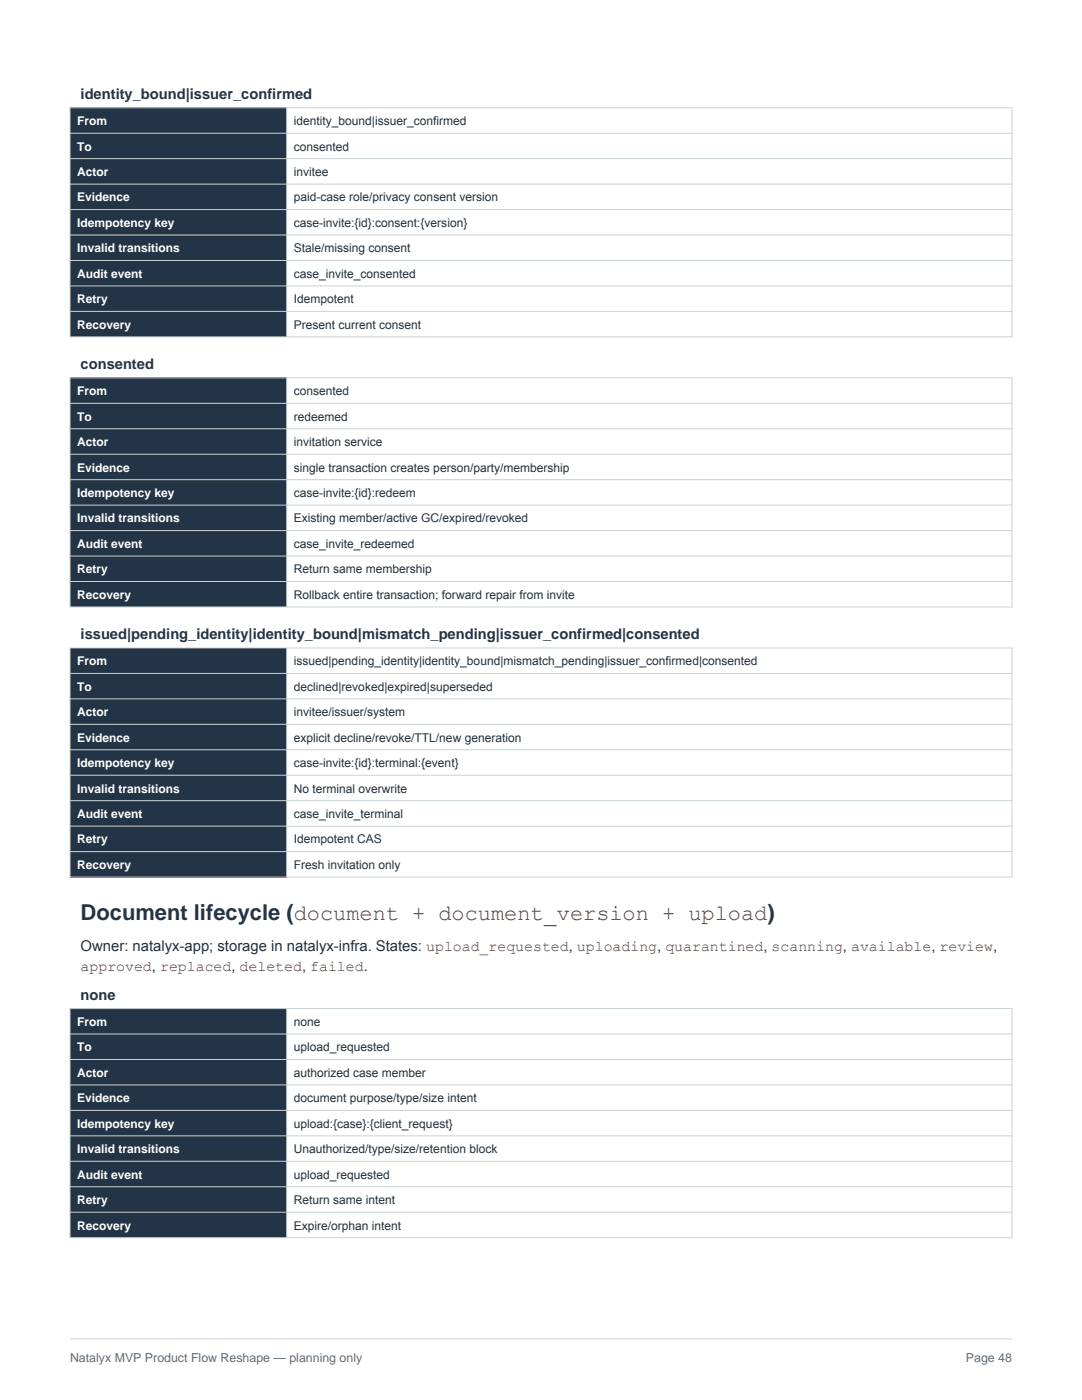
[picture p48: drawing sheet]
<svg xmlns="http://www.w3.org/2000/svg" width="216mm" height="279mm" viewBox="0 0 216 279" stroke-linecap="round" stroke-linejoin="round" font-family="sans-serif">
<defs><g id="words">
<text font-size="4.4" fill="#243447" x="16.1" y="183.6">Document lifecycle (document + document_version + upload)</text>
<text font-size="3" fill="#253238" x="16.1" y="189.8">Owner: natalyx-app; storage in natalyx-infra. States: upload_requested, uploading, quarantined, scanning, available, review,</text>
<text font-size="3" fill="#7a351a" x="16.1" y="193.7">approved, replaced, deleted, failed.</text>
<g font-size="2.9" fill="#243447">
<text x="16.1" y="19.8">identity_bound|issuer_confirmed</text>
<text x="16.1" y="73.7">consented</text>
<text x="16.1" y="127.6">issued|pending_identity|identity_bound|mismatch_pending|issuer_confirmed|consented</text>
<text x="16.1" y="199.6">none</text>
</g>
<g font-size="2.5" fill="#5f6d73">
<text x="14" y="271.8">Natalyx MVP Product Flow Reshape — planning only</text>
<text x="192.7" y="271.8">Page 48</text>
</g>
<g font-size="2.4" fill="#fff">
<text x="15.4" y="25">From</text>
<text x="15.4" y="30">To</text>
<text x="15.4" y="35.1">Actor</text>
<text x="15.4" y="40.2">Evidence</text>
<text x="15.4" y="45.3">Idempotency key</text>
<text x="15.4" y="50.4">Invalid transitions</text>
<text x="15.4" y="55.4">Audit event</text>
<text x="15.4" y="60.5">Retry</text>
<text x="15.4" y="65.6">Recovery</text>
<text x="15.4" y="78.9">From</text>
<text x="15.4" y="83.9">To</text>
<text x="15.4" y="89">Actor</text>
<text x="15.4" y="94.1">Evidence</text>
<text x="15.4" y="99.2">Idempotency key</text>
<text x="15.4" y="104.3">Invalid transitions</text>
<text x="15.4" y="109.3">Audit event</text>
<text x="15.4" y="114.4">Retry</text>
<text x="15.4" y="119.5">Recovery</text>
<text x="15.4" y="132.8">From</text>
<text x="15.4" y="137.9">To</text>
<text x="15.4" y="142.9">Actor</text>
<text x="15.4" y="148">Evidence</text>
<text x="15.4" y="153.1">Idempotency key</text>
<text x="15.4" y="158.2">Invalid transitions</text>
<text x="15.4" y="163.3">Audit event</text>
<text x="15.4" y="168.3">Retry</text>
<text x="15.4" y="173.4">Recovery</text>
<text x="15.4" y="204.7">From</text>
<text x="15.4" y="209.8">To</text>
<text x="15.4" y="214.9">Actor</text>
<text x="15.4" y="220">Evidence</text>
<text x="15.4" y="225.1">Idempotency key</text>
<text x="15.4" y="230.1">Invalid transitions</text>
<text x="15.4" y="235.2">Audit event</text>
<text x="15.4" y="240.3">Retry</text>
<text x="15.4" y="245.4">Recovery</text>
</g>
<g font-size="2.4" fill="#253238">
<text x="58.6" y="25">identity_bound|issuer_confirmed</text>
<text x="58.6" y="30">consented</text>
<text x="58.6" y="35.1">invitee</text>
<text x="58.6" y="40.2">paid-case role/privacy consent version</text>
<text x="58.6" y="45.3">case-invite:{id}:consent:{version}</text>
<text x="58.6" y="50.4">Stale/missing consent</text>
<text x="58.6" y="55.4">case_invite_consented</text>
<text x="58.6" y="60.5">Idempotent</text>
<text x="58.6" y="65.6">Present current consent</text>
<text x="58.6" y="78.9">consented</text>
<text x="58.6" y="83.9">redeemed</text>
<text x="58.6" y="89">invitation service</text>
<text x="58.6" y="94.1">single transaction creates person/party/membership</text>
<text x="58.6" y="99.2">case-invite:{id}:redeem</text>
<text x="58.6" y="104.3">Existing member/active GC/expired/revoked</text>
<text x="58.6" y="109.3">case_invite_redeemed</text>
<text x="58.6" y="114.4">Return same membership</text>
<text x="58.6" y="119.5">Rollback entire transaction; forward repair from invite</text>
<text x="58.6" y="132.8">issued|pending_identity|identity_bound|mismatch_pending|issuer_confirmed|consented</text>
<text x="58.6" y="137.9">declined|revoked|expired|superseded</text>
<text x="58.6" y="142.9">invitee/issuer/system</text>
<text x="58.6" y="148">explicit decline/revoke/TTL/new generation</text>
<text x="58.6" y="153.1">case-invite:{id}:terminal:{event}</text>
<text x="58.6" y="158.2">No terminal overwrite</text>
<text x="58.6" y="163.3">case_invite_terminal</text>
<text x="58.6" y="168.3">Idempotent CAS</text>
<text x="58.6" y="173.4">Fresh invitation only</text>
<text x="58.6" y="204.7">none</text>
<text x="58.6" y="209.8">upload_requested</text>
<text x="58.6" y="214.9">authorized case member</text>
<text x="58.6" y="220">document purpose/type/size intent</text>
<text x="58.6" y="225.1">upload:{case}:{client_request}</text>
<text x="58.6" y="230.1">Unauthorized/type/size/retention block</text>
<text x="58.6" y="235.2">upload_requested</text>
<text x="58.6" y="240.3">Return same intent</text>
<text x="58.6" y="245.4">Expire/orphan intent</text>
</g>
</g></defs>
<path d="M14 267.2h187.9" fill="none" stroke="#c9d2d5" stroke-width=".2"/>
<path d="M14 21.5h43.2v45.7h-43.2z" fill-rule="evenodd" fill="#243447"/>
<path d="M14 21.5h187.9v45.7h-187.9zM14 26.6h187.9M14 31.7h187.9M14 36.7h187.9M57.2 21.5v45.7M14 41.8h187.9M14 46.9h187.9M14 52h187.9M14 57.1h187.9M14 62.1h187.9" fill="none" stroke="#c9d2d5" stroke-width=".2"/>
<path d="M14 75.4h43.2v45.7h-43.2z" fill-rule="evenodd" fill="#243447"/>
<path d="M14 75.4h187.9v45.7h-187.9zM57.2 75.4v45.7M14 80.5h187.9M14 85.6h187.9M14 90.6h187.9M14 95.7h187.9M14 100.8h187.9M14 105.9h187.9M14 111h187.9M14 116h187.9" fill="none" stroke="#c9d2d5" stroke-width=".2"/>
<path d="M14 129.3h43.2v45.7h-43.2z" fill-rule="evenodd" fill="#243447"/>
<path d="M14 129.3h187.9v45.7h-187.9zM14 134.4h187.9M14 139.5h187.9M57.2 129.3v45.7M14 144.6h187.9M14 149.6h187.9M14 154.7h187.9M14 159.8h187.9M14 164.9h187.9M14 170h187.9" fill="none" stroke="#c9d2d5" stroke-width=".2"/>
<path d="M14 201.3h43.2v45.7h-43.2z" fill-rule="evenodd" fill="#243447"/>
<path d="M14 201.3h187.9v45.7h-187.9zM14 206.4h187.9M14 211.4h187.9M14 216.5h187.9M57.2 201.3v45.7M14 221.6h187.9M14 226.7h187.9M14 231.8h187.9M14 236.8h187.9M14 241.9h187.9" fill="none" stroke="#c9d2d5" stroke-width=".2"/>
<use href="#words"/>
</svg>
